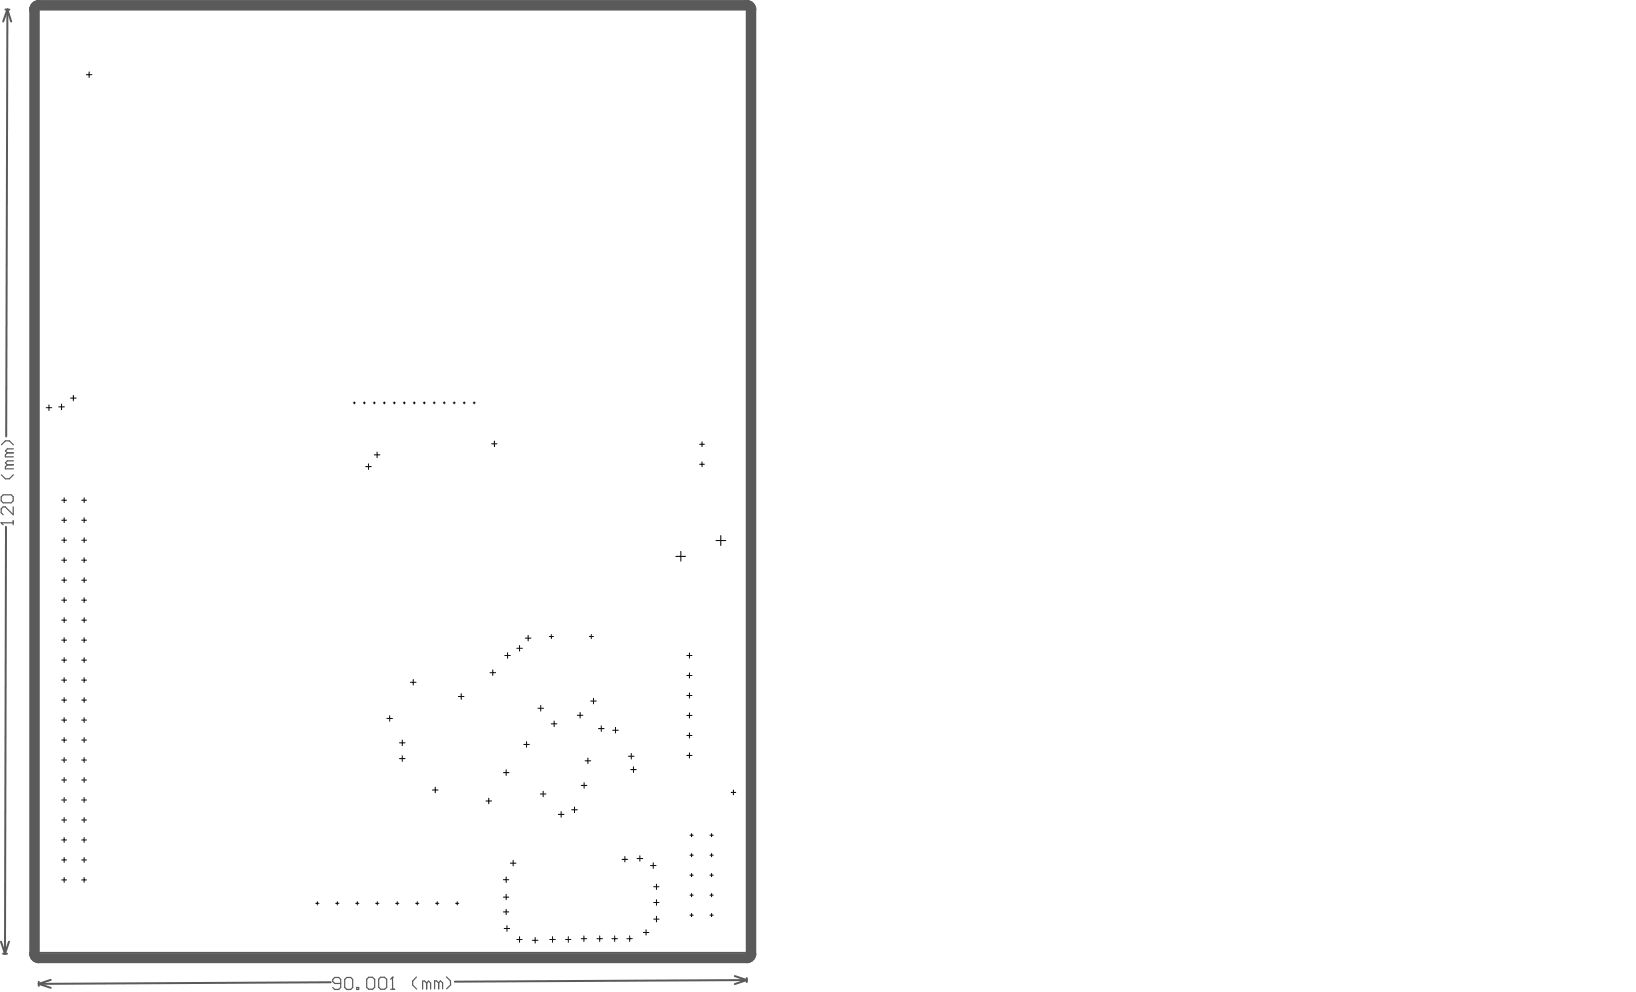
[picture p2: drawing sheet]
<svg xmlns="http://www.w3.org/2000/svg" width="693mm" height="420mm" viewBox="0 0 693 420" stroke-linecap="round" stroke-linejoin="round" font-family="sans-serif">
<path d="M16.4 2l-1.4 .6-.6 1.4M16.4 2h299.7l1 .3 .8 .7 .2 1v399.6l-.2 1-.8 .7-1 .3h-299.7l-1-.3-.7-.7-.3-1v-399.6" fill="none" stroke="#5a5a5a" stroke-width="4"/>
<circle cx="316.1" cy="4" r=".42" fill="#5a5a5a"/>
<g fill="none" stroke="#5a5a5a" stroke-width=".85">
<path d="M2.3 4h1.7M3.1 4l-1.7 5.1M3.1 4l1.6 5.1M3.1 4l-.5 180.7M2.5 222.9l-.4 180.7M.4 398.5l1.7 5.1M3.8 398.5l-1.7 5.1M1.3 403.6h1.7M16.4 403.6v-399.6h299.7v399.6M16.4 415.5v1.7M16.4 416.4l5.1 1.7M16.7 403.3h299.4"/>
<path d="M21.5 414.7l-5.1 1.7M140 415.7l-123.6 .7M311 413.1l5.1 1.7M316.1 413.9v1.7M316.1 414.8l-5.1 1.6M316.1 414.8l-123.6 .6"/>
</g>
<path d="M.5 221.2h5.1M5.6 220.4v1.7" fill="none" stroke="#5a5a5a" stroke-width=".51"/>
<circle cx=".5" cy="221.2" r=".25" fill="#5a5a5a"/>
<g fill="none" stroke="#5a5a5a" stroke-width=".51">
<path d="M.6 188.3l1.7-1.7h1.7l1.7 1.7M3.1 196.7l-.8 .9v.8h3.4M3.1 191.6l-.8 .9v.8h3.4M3.1 196.7h2.6M3.1 191.6h2.6M5.7 195h-2.6l-.8 .9 .8 .8M5.7 189.9h-2.6l-.8 .9 .8 .8M.5 210.2l.9-.8h3.3l.9 .8v1.7l-.9 .9h-3.3l-.9-.9zM.6 200.9l1.7 1.7h1.7l1.7-1.7M5.6 214.5v3.4l-3.4-3.4h-.8l-.9 .8v1.7l.9 .9M.5 221.2l.9 .9M144.2 416.2h-2.5l-.9-.9v-.8l.9-.8h1.7l.8 .8v3.4l-.8 .8h-1.7l-.9-.8"/>
<path d="M145.9 414.5l.9-.8h1.6l.9 .8v3.4l-.9 .8h-1.6l-.9-.8zM151 417.9h.8v.8h-.8zM155.2 414.4l.9-.8h1.6l.9 .8v3.4l-.8 .8h-1.7l-.9-.8zM161.1 413.6h1.6l1 .8v3.4l-.9 .8h-1.7l-.8-.8v-3.4zM165.4 418.6h1.7M166.1 413.6l.1 5"/>
</g>
<circle cx="166.1" cy="413.6" r=".25" fill="#5a5a5a"/>
<path d="M166.1 413.6l-.7 .8M176.3 413.5l-1.6 1.7v1.7l1.7 1.7M180.6 416l-.9-.8h-.8v3.4M180.6 416v2.6M180.6 416l.8-.8 .9 .8v2.6M185.7 415.9l-1-.8h-.7v3.4M185.7 415.9v2.6M185.7 415.9l.7-.8 1 .8v2.6M189 413.4l1.7 1.7v1.7l-1.6 1.7" fill="none" stroke="#5a5a5a" stroke-width=".51"/>
<g fill="none" stroke="#000" stroke-width=".42">
<path d="M36.5 31.6h2.4M37.7 30.4v2.4M19.5 172.5h2.4M20.7 171.3v2.4M24.9 172.2h2.3M26.1 171v2.4M29.9 168.5h2.3M31 167.3v2.3M149.5 170.5h.9M150 170.1v.8M153.8 170.5h.8M154.2 170.1v.8"/>
<path d="M158 170.5h.9M158.4 170.1v.8M162.2 170.5h.9M162.7 170.1v.8M166.5 170.5h.8M166.9 170.1v.8M170.7 170.5h.8M171.1 170.1v.8M174.9 170.5h.9M175.3 170.1v.8M179.2 170.5h.8M179.6 170.1v.8"/>
<path d="M183.4 170.5h.8M183.8 170.1v.8M187.6 170.5h.9M188 170.1v.8M191.8 170.5h.9M192.3 170.1v.8M196.1 170.5h.8M196.5 170.1v.8M200.3 170.5h.8M200.7 170.1v.8M154.8 197.5h2.4M156 196.3v2.4"/>
<path d="M158.4 192.5h2.4M159.6 191.3v2.4M208.1 187.8h2.3M209.3 186.6v2.4M296.1 196.5h2.1M296.1 188h2.1M297.2 187v2M297.2 195.4v2.1M26.1 211.7h2.1M27.2 210.7v2M27.2 219.1v2.1M34.6 211.7h2"/>
<path d="M35.6 210.7v2M35.6 219.1v2.1M26.1 237.1h2.1M26.1 228.6h2.1M26.1 220.1h2.1M27.2 227.6v2M27.2 236v2.1M34.6 237.1h2M34.6 228.6h2M34.6 220.1h2M35.6 227.6v2M35.6 236v2.1"/>
<path d="M286.1 235.5h4.1M288.2 233.3v4.2M303.1 228.8h4.1M305.1 226.7v4.2M26.1 254h2.1M26.1 245.5h2.1M27.2 244.5v2M27.2 253v2M34.6 254h2M34.6 245.5h2M35.6 244.5v2M35.6 253v2"/>
<path d="M26.1 279.3h2.1M26.1 262.4h2.1M26.1 270.9h2.1M27.2 261.4v2M27.2 269.9v2M27.2 278.3v2.1M34.6 279.3h2M34.6 262.4h2M34.6 270.9h2M35.6 261.4v2M35.6 269.9v2M35.6 278.3v2.1"/>
<path d="M213.7 277.4h2.3M214.9 276.2v2.4M218.7 274.4h2.4M219.9 273.2v2.3M222.4 270h2.3M223.6 268.9v2.3M232.5 269.4h1.8M233.4 268.5v1.8M249.4 269.4h1.8M250.3 268.5v1.8M290.7 277.4h2.2M291.8 276.3v2.2"/>
<path d="M26.1 287.8h2.1M26.1 296.3h2.1M27.2 286.8v2M27.2 295.2v2.1M34.6 287.8h2M34.6 296.3h2M35.6 286.8v2M35.6 295.2v2.1M173.7 288.7h2.4M174.9 287.6v2.3M194 294.7h2.4M195.2 293.6v2.3"/>
<path d="M207.4 284.7h2.4M208.6 283.5v2.4M227.7 299.7h2.4M228.9 298.5v2.4M250 296.7h2.4M251.2 295.5v2.4M290.7 285.9h2.2M290.7 294.3h2.2M291.8 284.8v2.2M291.8 293.2v2.2M26.1 313.2h2.1M26.1 304.7h2.1"/>
<path d="M27.2 303.7v2M27.2 312.2v2M34.6 313.2h2M34.6 304.7h2M35.6 303.7v2M35.6 312.2v2M163.8 304h2.3M164.9 302.9v2.3M169.1 314.4h2.4M170.3 313.2v2.3M170.3 319.9v2.3M221.7 315h2.4"/>
<path d="M222.9 313.9v2.3M233.4 306.3h2.3M234.6 305.1v2.4M244.4 302.7h2.3M245.6 301.5v2.4M253.3 308.4h2.4M254.5 307.2v2.3M259.3 309h2.4M260.5 307.8v2.4M267.2 318.8v2.4M290.7 302.8h2.2M290.7 311.2h2.2"/>
<path d="M290.7 319.7h2.2M291.8 301.7v2.2M291.8 310.1v2.2M291.8 318.6v2.2M26.1 338.6h2.1M26.1 330.1h2.1M26.1 321.6h2.1M27.2 320.6v2.1M27.2 329.1v2M27.2 337.5v2.1M34.6 338.6h2M34.6 330.1h2"/>
<path d="M34.6 321.6h2M35.6 320.6v2.1M35.6 329.1v2M35.6 337.5v2.1M169.1 321h2.4M183 334.3h2.4M184.2 333.1v2.4M205.7 339h2.4M206.9 337.8v2.4M213.1 327h2.3M214.3 325.8v2.3M228.7 336h2.4"/>
<path d="M229.9 334.8v2.4M246.1 332.4h2.3M247.2 331.2v2.4M247.7 322h2.3M248.9 320.8v2.4M266 320h2.4M267 325.7h2.3M268.1 324.5v2.4M309.5 335.3h1.9M310.4 334.3v2.1M26.1 355.5h2.1M26.1 347h2.1"/>
<path d="M27.2 346v2M27.2 354.5v2M34.6 355.5h2M34.6 347h2M35.6 346v2M35.6 354.5v2M236.3 344.6h2.4M237.5 343.5v2.3M242 342.7h2.4M243.2 341.5v2.4M292.1 353.4h1.3M292.8 352.8v1.3"/>
<path d="M300.5 353.4h1.4M301.2 352.8v1.3M26.1 372.4h2.1M26.1 363.9h2.1M27.2 362.9v2M27.2 371.4v2M34.6 372.4h2M34.6 363.9h2M35.6 362.9v2M35.6 371.4v2M213.1 379.7h2.3M213.1 372.3h2.3"/>
<path d="M214.3 371.1v2.4M214.3 378.5v2.3M216 365.3h2.4M217.2 364.1v2.4M263.3 363.7h2.4M264.5 362.5v2.3M269.7 363.3h2.3M270.8 362.1v2.3M275.3 366.3h2.4M276.5 365.1v2.4M276.7 375.3h2.3M277.9 374.2v2.2"/>
<path d="M292.1 361.9h1.3M292.1 370.4h1.3M292.1 378.8h1.3M292.8 361.2v1.4M292.8 369.7v1.3M292.8 378.1v1.4M300.5 361.9h1.4M300.5 370.4h1.4M300.5 378.8h1.4M301.2 361.2v1.4M301.2 369.7v1.3M301.2 378.1v1.4"/>
<path d="M133.6 382.3h1.4M134.3 381.6v1.4M142.1 382.3h1.4M142.8 381.6v1.4M150.6 382.3h1.3M151.2 381.6v1.4M159 382.3h1.4M159.7 381.6v1.4M167.5 382.3h1.3M168.2 381.6v1.4M175.9 382.3h1.4M176.6 381.6v1.4"/>
<path d="M184.4 382.3h1.4M185.1 381.6v1.4M192.9 382.3h1.3M193.5 381.6v1.4M213.1 385.9h2.3M213.4 392.9h2.3M214.3 384.8v2.3M214.6 391.8v2.3M218.7 397.6h2.3M219.9 396.4v2.4M225.3 397.9h2.4M226.5 396.7v2.4"/>
<path d="M232.7 397.6h2.4M233.9 396.4v2.4M239.4 397.6h2.3M240.6 396.4v2.4M246.1 397.2h2.2M247.2 396.1v2.3M252.7 397.2h2.3M253.8 396.1v2.3M259 397.2h2.4M260.2 396.1v2.3M265.3 397.2h2.3M266.5 396.1v2.3"/>
<path d="M272.4 394.6h2.3M273.5 393.4v2.3M276.7 389h2.3M276.7 381.9h2.3M277.9 380.8v2.3M277.9 387.8v2.3M292.1 387.3h1.3M292.8 386.6v1.3M300.5 387.3h1.4M301.2 386.6v1.3"/>
</g>
</svg>
